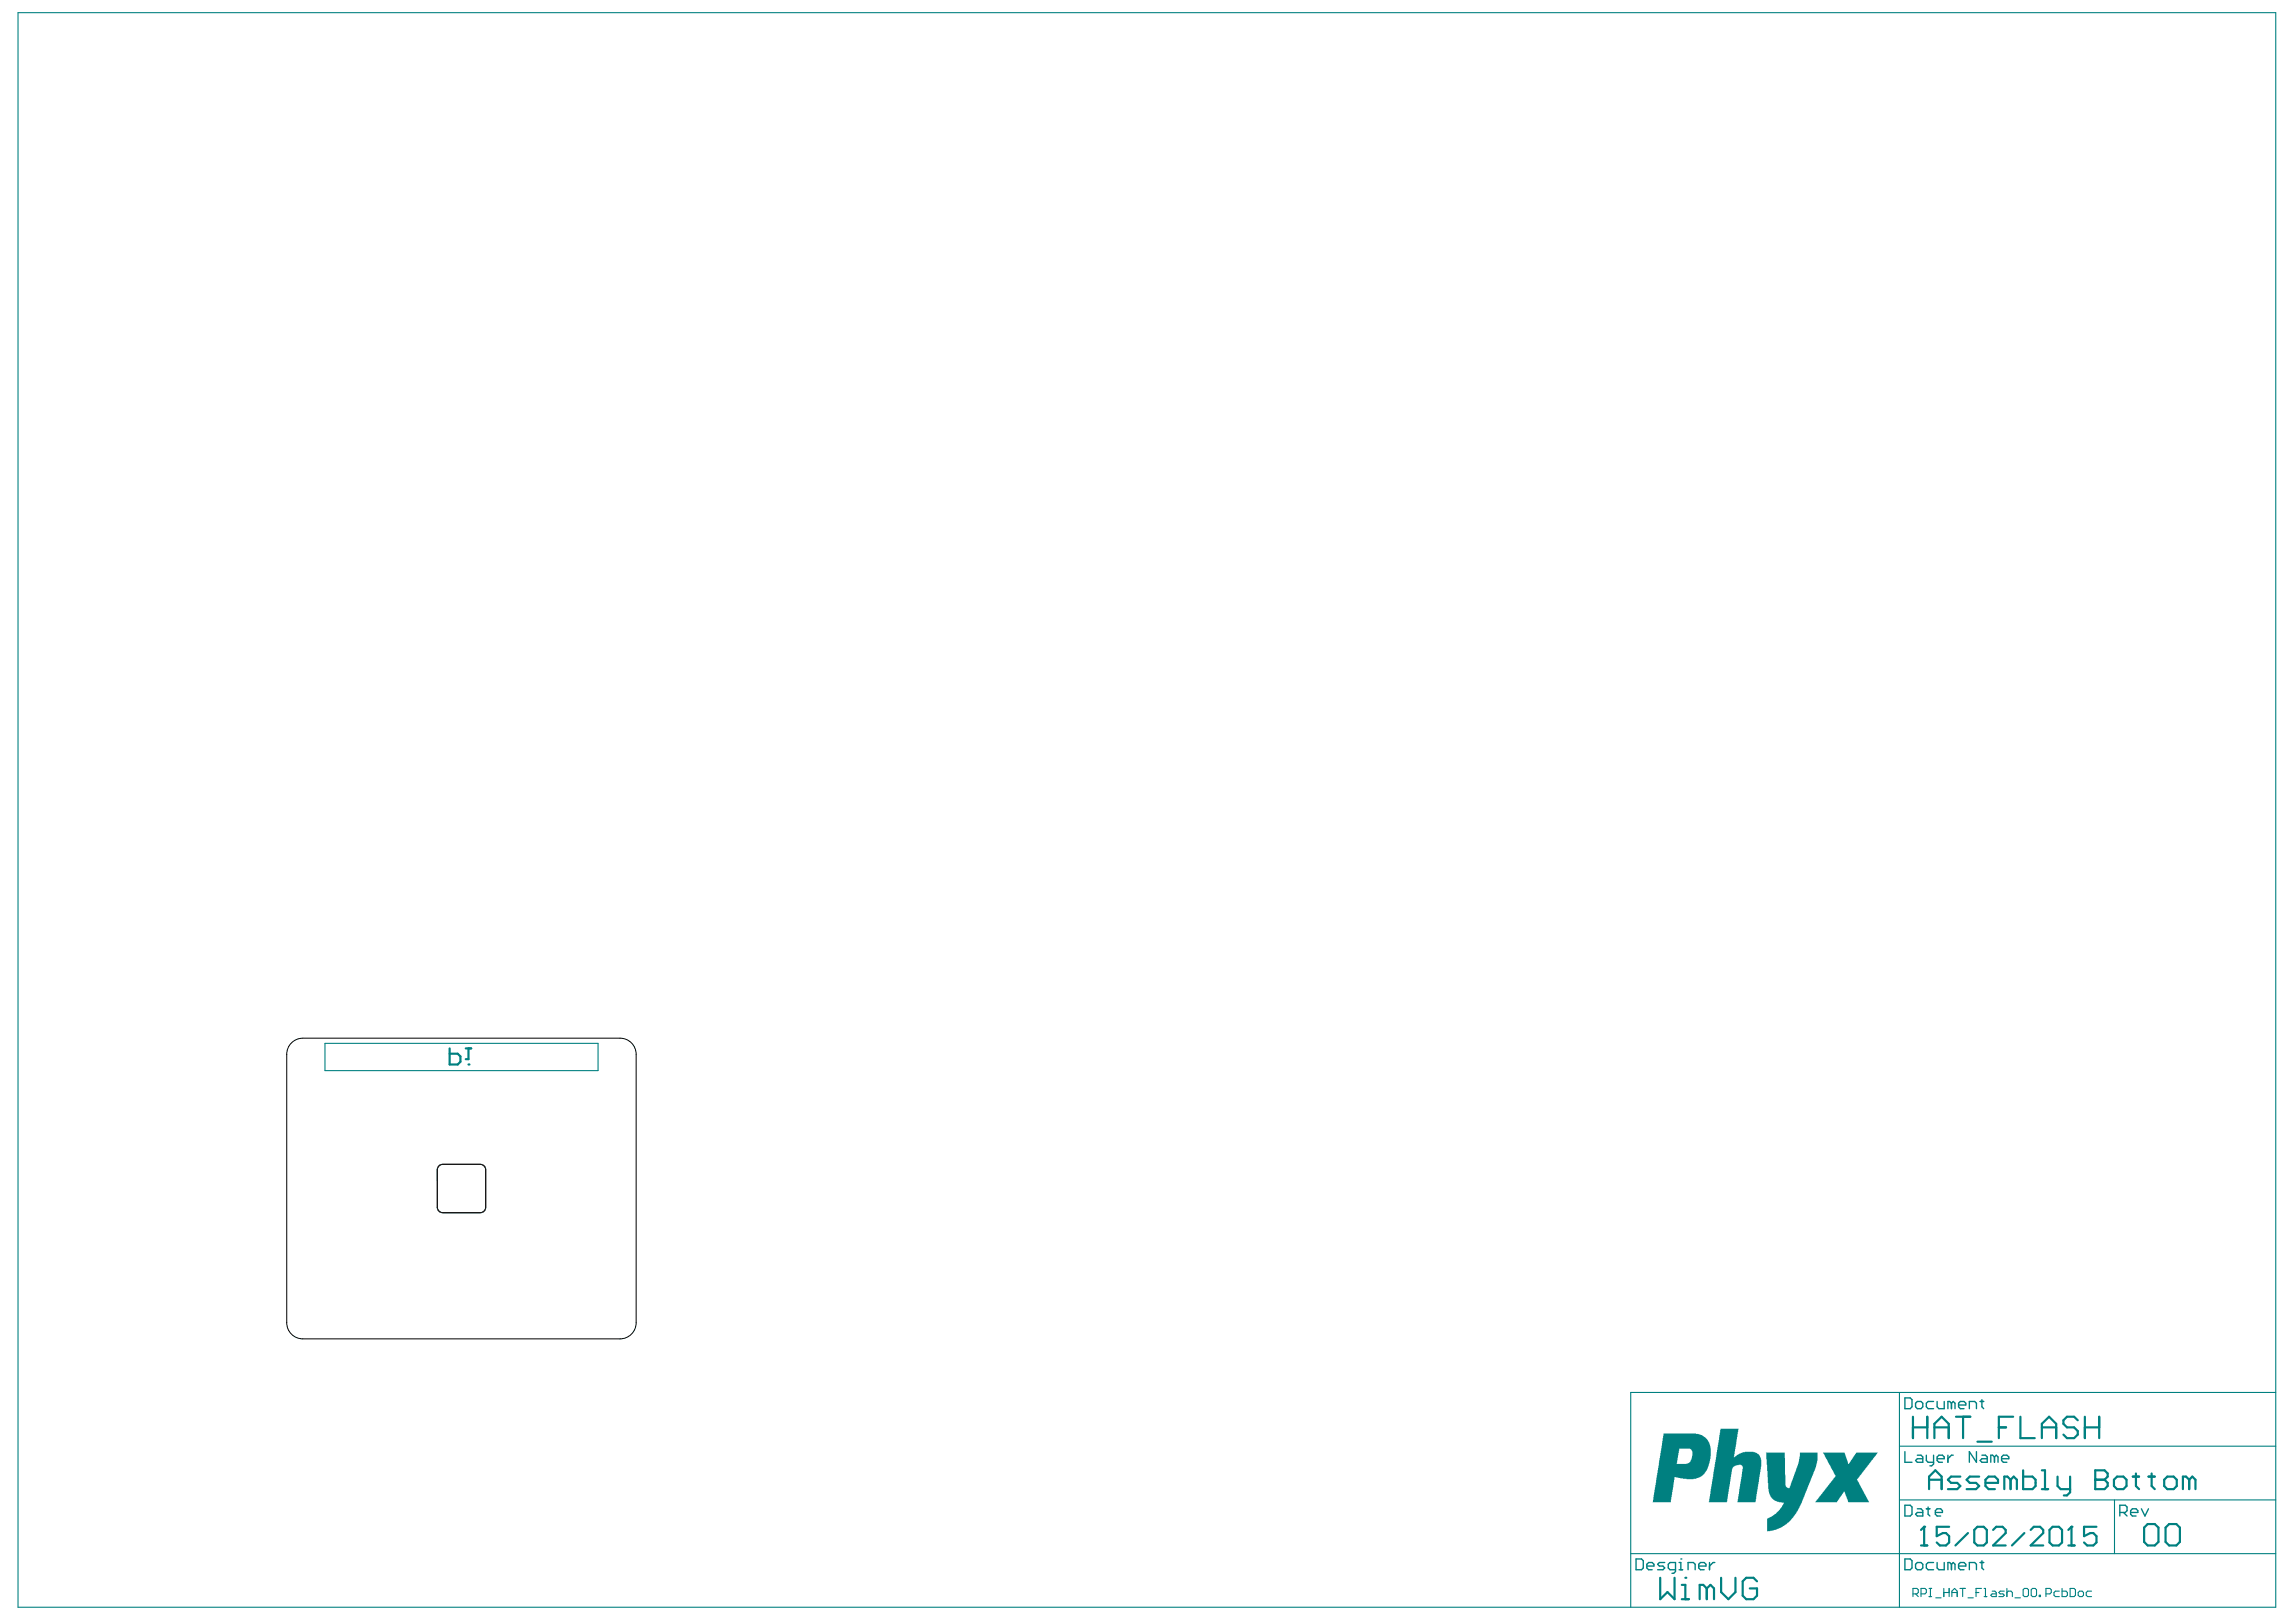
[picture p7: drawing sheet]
<svg xmlns="http://www.w3.org/2000/svg" width="297mm" height="210mm" viewBox="0 0 297 210" stroke-linecap="round" stroke-linejoin="round" font-family="sans-serif">
<path d="M56.8 150.9l.5-.2h4.8l.4 .1a.69 .69 0 0 1 .3 .6v4.8a.69 .69 0 0 1-.7 .7h-4.8a.69 .69 0 0 1-.7-.7v-4.8z" fill="none" stroke="#808080" stroke-width=".13"/>
<path d="M42 135h35.4v3.5h-35.4z" fill="none" stroke="#008080" stroke-width=".14"/>
<g fill="none" stroke="#008080" stroke-width=".28">
<path d="M58.2 135.7v2.1h1l.4-.4v-.7l-.4-.3h-1M60.3 135.7h.7M60.6 137.8h.1M60.6 135.7v1.4h-.3M249.6 192.7v-1.6l.8-.8 .8 .8v1.6M249.6 191.5h1.6M253.6 191.1h-1.2l-.4 .4 .4 .4h.8l.4 .4-.4 .4h-1.2M256.1 191.1h-1.3l-.4 .4 .4 .4h.8l.5 .4-.5 .4h-1.2M256.9 191.9h1.6v-.4l-.4-.4h-.8l-.4 .4v.8l.4 .4h.8M260.1 191.5l-.4-.4h-.4v1.6M260.1 191.5v1.2M260.1 191.5l.4-.4 .4 .4v1.2"/>
<path d="M261.7 190.3v2.4h1.2l.4-.4v-.8l-.4-.4h-1.2M264.2 192.7h.8M264.2 190.3h.4v2.4M266.2 191.1v1.2l.4 .4h1.2M267.8 191.1v2l-.4 .4h-.4M271.1 191.5h.1M271.1 191.5h1.2M271.1 190.3h1.2l.4 .4v.4l-.4 .4 .4 .4v.4l-.4 .4h-1.2zM273.5 191.5l.4-.4h.8l.4 .4v.8l-.4 .4h-.8l-.4-.4zM275.9 191.1h.8M276.3 190.7v1.6l.4 .4M278 191.1h.8"/>
<path d="M278.4 190.7v1.6l.4 .4M280 191.5l.4-.4h.8l.4 .4v.8l-.4 .4h-.8l-.4-.4zM283.2 191.5l-.4-.4h-.4v1.6M283.2 191.5v1.2M283.2 191.5l.4-.4 .4 .4v1.2"/>
</g>
<g fill="#008080">
<path d="M228.5 188h2.4l.1 3.8a.68 .68 0 0 0 .2 .7l.3 .1 .2-.3 .1-.6 .9-2.3 .2-.9v-.5h2.2v1l-.3 1.3-.2 .2-.4 1.2-.3 .6-.8 2.2-.9 1.7-1.1 1.1-.8 .4-1 .4-.7 .1v-1.2a.42 .42 0 0 1 .4-.6l.7-.5 .4-.4 .4-.5 .3-.5-.7-.1-.5-.2-.5-.5-.2-.5z"/>
<path d="M235.8 188h2.8l.4 1.1 .1 .3h.1l.2-.2 .1-.3h.1l.6-.9h2.7l-1.4 2-.6 .5-.1 .3-.2 .2-.1 .3-.3 .1 1.6 3h-2.7l-.5-1.4h-.1l-.8 1.4h-2.9l2.6-3.2a.36 .36 0 0 0-.1-.5z"/>
<path d="M222.6 184.9h2.3l-.6 3.7 .8-.5 .6-.2h1.3l.5 .3 .3 .3 .1 .4v.9l-.8 4.6h-2.3l.6-4.1a.59 .59 0 0 0-.1-.7h-.4l-.5 .1v.1a.59 .59 0 0 0-.3 .7l-.7 3.9h-2.3z"/>
<path d="M215.2 185.5h4.2l.8 .2 .7 .6 .3 .5 .1 .6v1.4l-.2 .9-.3 .7-.3 .4-.5 .4-.9 .2h-.9l-1.6-.2-.4 3.2h-2.4zM217.2 187.5l-.3 1.9h1.3l.3-.1 .3-.5 .2-.5a.91 .91 0 0 0-.3-.8z"/>
</g>
<path d="M56.8 150.9l.5-.2h4.8l.4 .1a.69 .69 0 0 1 .3 .6v4.8a.69 .69 0 0 1-.7 .7h-4.8a.69 .69 0 0 1-.7-.7v-4.8z" fill="none" stroke="#808080" stroke-width=".13"/>
<g fill="none" stroke="#008080" stroke-width=".14">
<path d="M2.3 1.6h292.1v206.4h-292.1zM245.7 180.2v27.8M245.7 194.1h48.7M245.7 187.2h48.7M273.6 194.1v7M294.4 180.2h-83.4v27.8M211 201.1h83.4M247.5 206.3h.5l.2-.2v-.4l-.2-.1h-.5v1M247.8 206.3l.4 .3M248.5 206.3h.5l.2-.2v-.4l-.2-.1h-.5v1M249.6 205.6h.3M249.6 206.6h.3"/>
<path d="M249.7 205.6v1M250.4 206.8h.7M251.5 205.6v1M251.5 206.1h.7M252.2 205.6v1M252.5 206.1h.7M252.5 206.6v-.7l.4-.3 .3 .3v.7M253.6 205.6h.6M253.9 205.6v1M254.6 206.8h.7M255.6 206.1h.4M256.4 205.6h-.8v1"/>
<path d="M256.7 205.6h.2v1M256.7 206.6h.3M257.7 205.9h.4l.2 .2v.5h-.6l-.1-.2 .1-.1h.6M259.3 205.9h-.5l-.2 .2 .2 .2h.3l.2 .1-.2 .2h-.5M259.6 206.1l.2-.2h.4l.1 .2v.5M259.6 205.6v1M260.7 206.8h.7M261.9 205.6h.4l.1 .1v.7l-.1 .2h-.4l-.2-.2v-.7zM262.9 205.6h.4l.2 .1v.7l-.2 .2h-.4l-.1-.2v-.7zM263.8 206.4h.2v.2h-.2zM264.7 206.3h.5l.2-.2v-.4l-.2-.1h-.5v1M266.4 205.9h-.5l-.2 .2v.3l.2 .2h.5"/>
<path d="M266.8 205.6v1h.5l.2-.2v-.3l-.2-.2h-.5M267.8 205.6h.5l.2 .1v.7l-.2 .2h-.5zM268.9 206.1l.1-.2h.4l.1 .2v.3l-.1 .2h-.4l-.1-.2zM270.6 205.9h-.5l-.2 .2v.3l.2 .2h.5"/>
</g>
<g fill="none" stroke="#008080" stroke-width=".18">
<path d="M246.4 194.8h.7l.3 .2v1l-.3 .2h-.7zM246.4 180.9h.7l.3 .2v1l-.3 .2h-.7zM246.4 187.9v1.3h1M247.8 181.6l.2-.2h.5l.3 .2v.5l-.3 .2h-.5l-.2-.2zM248 195.3h.5l.3 .2v.7h-.8l-.2-.2 .2-.3h.8M248 188.3h.5l.3 .2v.7h-.8l-.2-.2 .2-.2h.8M249.2 195.3h.5M249.2 188.3v.7l.2 .2h.8M249.4 195v1l.3 .2M250.2 181.4h-.8l-.2 .2v.5l.2 .2h.8M250.2 188.3v1.2l-.3 .2h-.2M250.4 195.7h.9v-.2l-.2-.2h-.5l-.2 .2v.5l.2 .2h.5"/>
<path d="M250.6 188.8h.9v-.3l-.2-.2h-.5l-.2 .2v.5l.2 .2h.5M250.6 181.4v.7l.2 .2h.7v-.9M252 188.3v.9M252.5 181.6l-.3-.2h-.2v.9M252.5 181.6v.7M252.5 181.6l.2-.2 .2 .2v.7M252.7 188.3h-.2l-.5 .5M253.4 181.8h.9v-.2l-.2-.2h-.5l-.2 .2v.5l.2 .2h.5M254.8 182.3v-.9h.7l.2 .2v.7M255.7 187.9v1.3l-.9-1.3v1.3M256.2 181.4h.4M256.4 188.3h.5l.2 .2v.7h-.7l-.2-.2 .2-.2h.7"/>
<path d="M256.4 181.1v1l.2 .2M258 188.5l-.2-.2h-.2v.9M258 188.5v.7M258 188.5l.3-.2 .2 .2v.7M258.9 188.8h1v-.3l-.3-.2h-.4l-.3 .2v.5l.3 .2h.4M274.2 195.7h.8l.2-.2v-.5l-.2-.2h-.8v1.4M274.7 195.7l.5 .5M275.6 195.7h1v-.2l-.3-.2h-.4l-.3 .2v.5l.3 .2h.4M277 195.3l.5 .9 .5-.9M211.7 201.7h.7l.2 .3v.9l-.2 .2h-.7zM213.1 202.7h.9v-.3l-.3-.2h-.4l-.2 .2v.5l.2 .2h.4M215.4 202.2h-.7l-.2 .2 .2 .3h.4l.3 .2-.3 .2h-.6"/>
<path d="M216.8 203.1h-.7l-.3-.2v-.5l.3-.2h.7v1.2l-.3 .2h-.2M217.2 203.1h.5M217.2 202.2h.3v.9M217.5 201.7h.1M218.4 203.1v-.9h.7l.2 .2v.7M219.8 202.7h.9v-.3l-.2-.2h-.5l-.2 .2v.5l.2 .2h.5M221.2 202.2v.9M221.9 202.2h-.3l-.4 .5M246.4 201.7h.7l.3 .3v.9l-.3 .2h-.7zM247.8 202.4l.2-.2h.5l.3 .2v.5l-.3 .2h-.5l-.2-.2zM250.2 202.2h-.8l-.2 .2v.5l.2 .2h.8M250.6 202.2v.7l.2 .2h.7v-.9"/>
<path d="M252.5 202.4l-.3-.2h-.2v.9M252.5 202.4v.7M252.5 202.4l.2-.2 .2 .2v.7M253.4 202.7h.9v-.3l-.2-.2h-.5l-.2 .2v.5l.2 .2h.5M254.8 203.1v-.9h.7l.2 .2v.7M256.2 202.2h.4M256.4 202v.9l.2 .2"/>
</g>
<g fill="none" stroke="#008080" stroke-width=".28">
<path d="M247.5 183.3v2.8M247.5 184.7h1.8M248.5 200h.8M248.9 197.6h.1M248.9 197.6v2.4M248.9 197.6l-.4 .4M249.3 183.3v2.8M250.3 184.7h1.8M250.3 186.1v-1.8l.9-1 .9 1v1.8M252.2 197.6h-1.6v1.2l.8-.4h.4l.4 .4v.8l-.4 .4h-.8l-.4-.4M253 183.3h1.9M254 183.3v2.8"/>
<path d="M254.6 198.4l-1.6 1.6M255.4 198l.4-.4h.8l.4 .4v1.6l-.4 .4h-.8l-.4-.4zM255.8 186.6h1.9M257.9 198l.4-.4h.8l.4 .4v.4l-1.6 1.6h1.6M258.6 184.7h.9M260.4 183.3h-1.8v2.8M261.4 183.3v2.8h1.8M261.9 198.4l-1.6 1.6M262.7 198l.4-.4h.8l.4 .4v.4l-1.6 1.6h1.6M264.2 184.7h1.8M264.2 186.1v-1.8l.9-1 .9 1v1.8M265.1 198l.5-.4h.8l.4 .4v1.6l-.4 .4h-.8l-.5-.4z"/>
<path d="M267.6 200h.8M268 197.6h.1M268 197.6v2.4M268 197.6l-.4 .4M268.8 183.8l-.5-.5h-.9l-.4 .5v.5l.4 .4h.9l.5 .5v.5l-.5 .4h-.9l-.4-.4M269.7 184.7h1.9M269.7 183.3v2.8M271.2 197.6h-1.6v1.2l.8-.4h.4l.4 .4v.8l-.4 .4h-.8l-.4-.4M271.6 183.3v2.8M277.4 197.7l.4-.5h1l.4 .5v1.8l-.4 .5h-1l-.4-.5zM280.2 197.7l.4-.5h1l.4 .5v1.8l-.4 .5h-1l-.4-.5zM214.8 204.2v2.8l.9-1 .9 1v-2.8"/>
<path d="M217.6 207h.9M217.6 205.1h.4v1.9M218 204.2h.1M220.8 205.6l-.4-.5h-.5v1.9M220.8 205.6v1.4M220.8 205.6l.5-.5 .4 .5v1.4M222.7 204.2v1.8l.9 1 .9-1v-1.8M227.3 204.6l-.4-.4h-1l-.4 .4v1.9l.4 .5h1l.4-.5v-.9h-.9"/>
</g>
<path d="M37.7 135l.4-.4 .5-.2 .6-.1h41a2.08 2.08 0 0 1 2.1 2.1v34.8a2.08 2.08 0 0 1-2.1 2.1h-41a2.08 2.08 0 0 1-2.1-2.1v-34.8l.1-.5 .2-.5zM56.8 150.9l.5-.2h4.8a.72 .72 0 0 1 .7 .7v4.8a.69 .69 0 0 1-.7 .7h-4.8a.69 .69 0 0 1-.7-.7v-4.8z" fill="none" stroke="#000" stroke-width=".13"/>
</svg>
